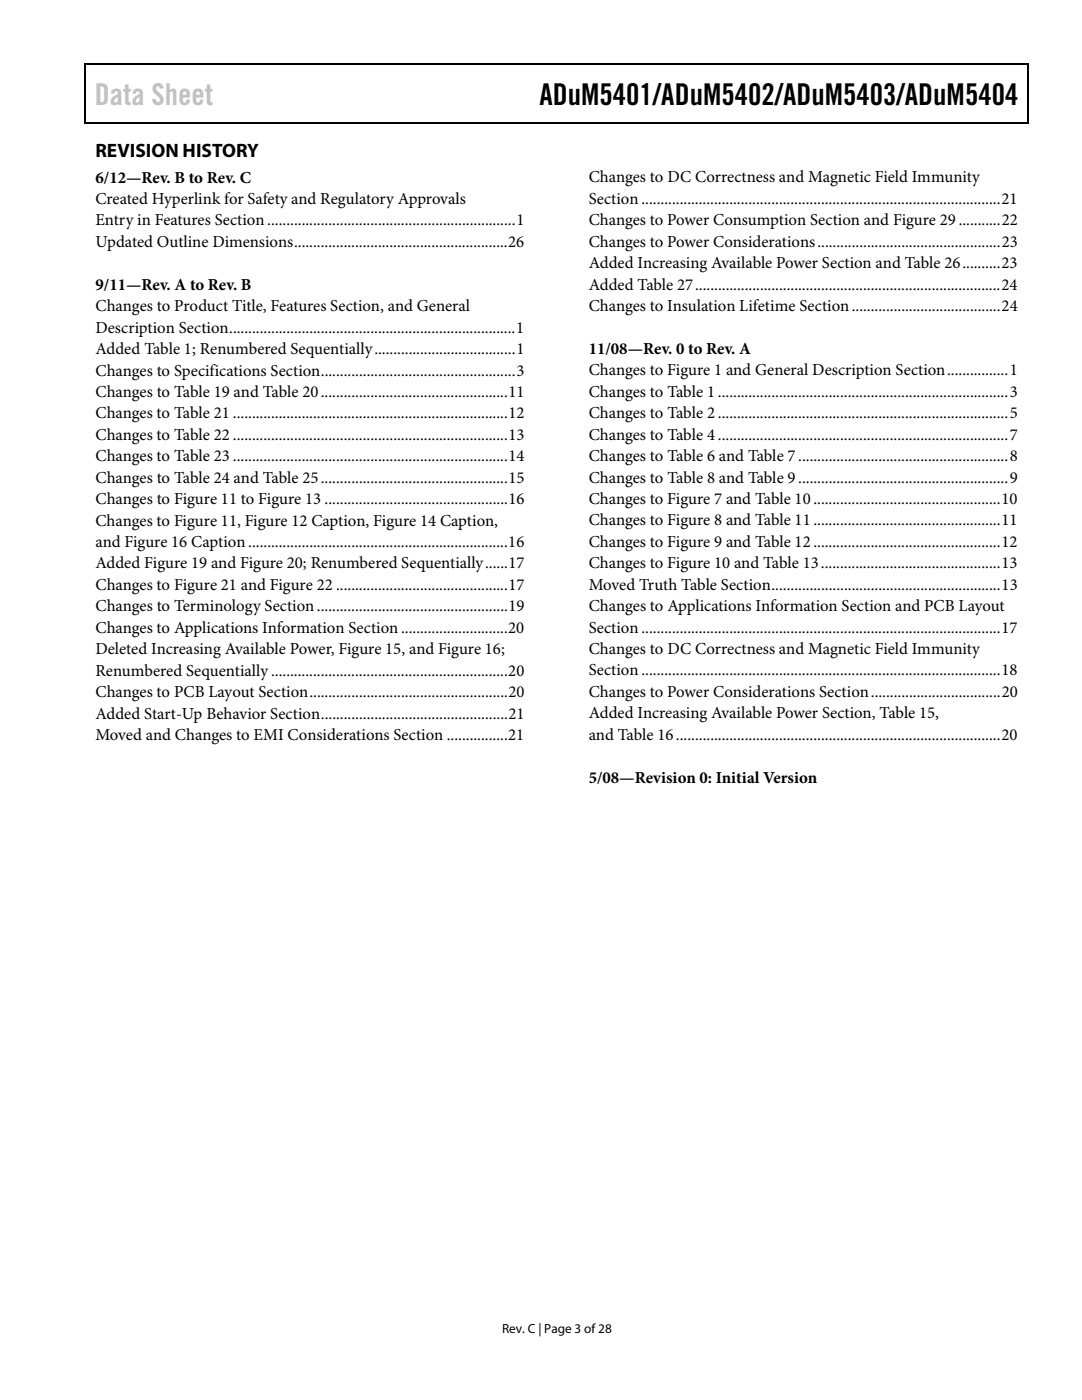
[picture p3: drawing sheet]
<svg xmlns="http://www.w3.org/2000/svg" width="216mm" height="279mm" viewBox="0 0 216 279" stroke-linecap="round" stroke-linejoin="round" font-family="sans-serif">
<defs><g id="words">
<text font-size="6" fill="#c0c0c0" x="18.9" y="21">Data Sheet</text>
<text font-size="6" x="107.7" y="21">ADuM5401/ADuM5402/ADuM5403/ADuM5404</text>
<text font-size="3.9" x="19" y="31.3">REVISION HISTORY</text>
<g font-size="3.3">
<text x="19" y="36.4">6/12—Rev. B to Rev. C</text>
<text x="19" y="40.7">Created Hyperlink for Safety and Regulatory Approvals</text>
<text x="117.5" y="36.4">Changes to DC Correctness and Magnetic Field Immunity</text>
<text x="117.5" y="40.7">Section .............................................................................................. 21</text>
<text x="19" y="45">Entry in Features Section ................................................................. 1</text>
<text x="117.5" y="44.9">Changes to Power Consumption Section and Figure 29 ........... 22</text>
<text x="19" y="49.3">Updated Outline Dimensions ........................................................ 26</text>
<text x="117.5" y="49.2">Changes to Power Considerations ................................................ 23</text>
<text x="117.5" y="53.5">Added Increasing Available Power Section and Table 26 .......... 23</text>
<text x="19" y="57.8">9/11—Rev. A to Rev. B</text>
<text x="117.5" y="57.8">Added Table 27 ................................................................................ 24</text>
<text x="19" y="62.1">Changes to Product Title, Features Section, and General</text>
<text x="117.5" y="62.1">Changes to Insulation Lifetime Section ....................................... 24</text>
<text x="19" y="66.4">Description Section ........................................................................... 1</text>
<text x="19" y="70.7">Added Table 1; Renumbered Sequentially ..................................... 1</text>
<text x="117.5" y="70.6">11/08—Rev. 0 to Rev. A</text>
<text x="19" y="74.9">Changes to Specifications Section ................................................... 3</text>
<text x="117.5" y="74.9">Changes to Figure 1 and General Description Section ................ 1</text>
<text x="19" y="79.2">Changes to Table 19 and Table 20 ................................................. 11</text>
<text x="19" y="83.5">Changes to Table 21 ........................................................................ 12</text>
<text x="117.5" y="79.2">Changes to Table 1 ............................................................................ 3</text>
<text x="117.5" y="83.5">Changes to Table 2 ............................................................................ 5</text>
<text x="19" y="87.8">Changes to Table 22 ........................................................................ 13</text>
<text x="117.5" y="87.7">Changes to Table 4 ............................................................................ 7</text>
<text x="19" y="92.1">Changes to Table 23 ........................................................................ 14</text>
<text x="117.5" y="92">Changes to Table 6 and Table 7 ....................................................... 8</text>
<text x="19" y="96.3">Changes to Table 24 and Table 25 ................................................. 15</text>
<text x="19" y="100.6">Changes to Figure 11 to Figure 13 ................................................ 16</text>
<text x="117.5" y="96.3">Changes to Table 8 and Table 9 ....................................................... 9</text>
<text x="117.5" y="100.6">Changes to Figure 7 and Table 10 ................................................. 10</text>
<text x="19" y="104.9">Changes to Figure 11, Figure 12 Caption, Figure 14 Caption,</text>
<text x="117.5" y="104.8">Changes to Figure 8 and Table 11 ................................................. 11</text>
<text x="19" y="109.2">and Figure 16 Caption .................................................................... 16</text>
<text x="19" y="113.4">Added Figure 19 and Figure 20; Renumbered Sequentially ...... 17</text>
<text x="117.5" y="109.1">Changes to Figure 9 and Table 12 ................................................. 12</text>
<text x="117.5" y="113.4">Changes to Figure 10 and Table 13 ............................................... 13</text>
<text x="19" y="117.7">Changes to Figure 21 and Figure 22 ............................................. 17</text>
<text x="117.5" y="117.7">Moved Truth Table Section ............................................................ 13</text>
<text x="19" y="122">Changes to Terminology Section .................................................. 19</text>
<text x="117.5" y="122">Changes to Applications Information Section and PCB Layout</text>
<text x="19" y="126.3">Changes to Applications Information Section ............................ 20</text>
<text x="19" y="130.6">Deleted Increasing Available Power, Figure 15, and Figure 16;</text>
<text x="117.5" y="126.2">Section .............................................................................................. 17</text>
<text x="117.5" y="130.5">Changes to DC Correctness and Magnetic Field Immunity</text>
<text x="19" y="134.8">Renumbered Sequentially .............................................................. 20</text>
<text x="117.5" y="134.8">Section .............................................................................................. 18</text>
<text x="19" y="139.1">Changes to PCB Layout Section .................................................... 20</text>
<text x="19" y="143.4">Added Start-Up Behavior Section ................................................. 21</text>
<text x="117.5" y="139.1">Changes to Power Considerations Section .................................. 20</text>
<text x="117.5" y="143.4">Added Increasing Available Power Section, Table 15,</text>
<text x="19" y="147.7">Moved and Changes to EMI Considerations Section ................ 21</text>
<text x="117.5" y="147.6">and Table 16 ..................................................................................... 20</text>
<text x="117.5" y="156.2">5/08—Revision 0: Initial Version</text>
</g>
<text font-size="2.6" x="100.2" y="266">Rev. C | Page 3 of 28</text>
</g></defs>
<path d="M16.9 12.7h.2v1h-.2zM205.1 12.7h.2v1h-.2zM205.1 12.7h.2v.3h-.2zM82.3 24.4h.2v.3h-.2zM205.1 24.4h.2v.3h-.2z" fill="#000"/>
<path d="M16.9 12.8h188.2M17 13.7v11M205.2 13.7v11M205.1 24.5h-188.2" fill="none" stroke="#000" stroke-width=".25"/>
<use href="#words"/>
</svg>
